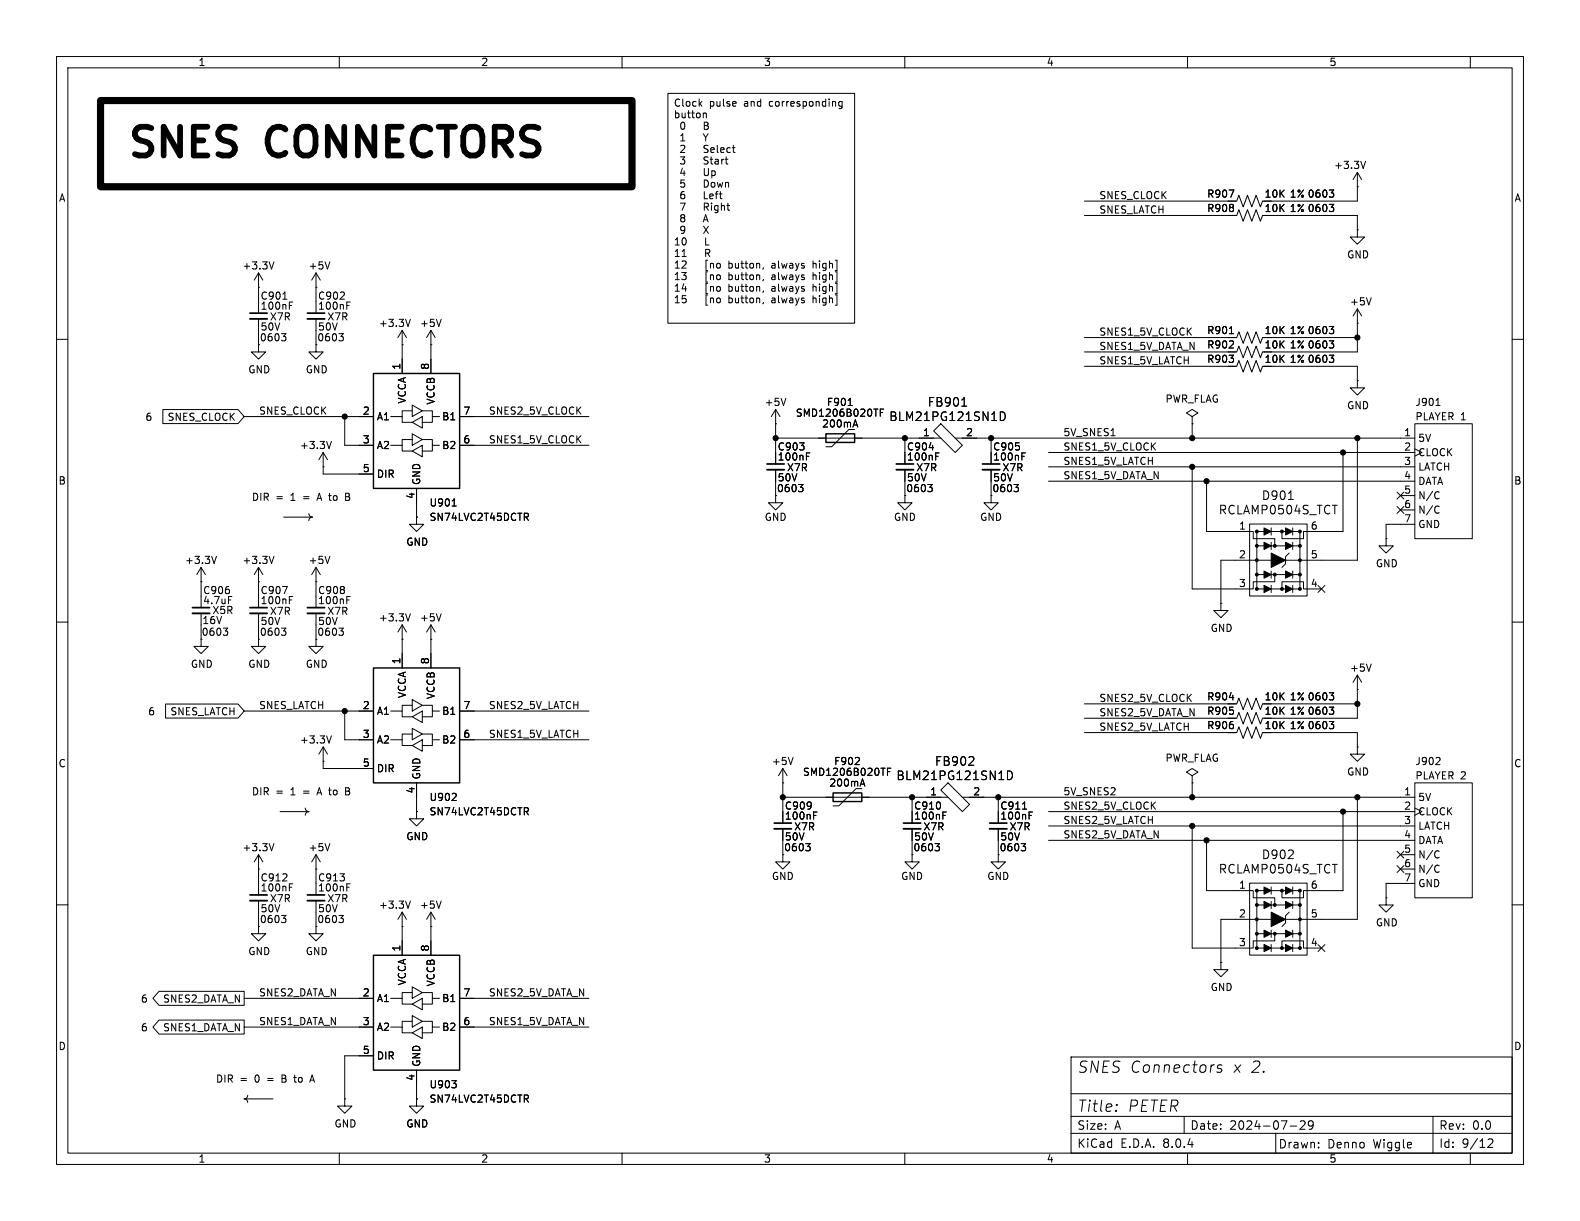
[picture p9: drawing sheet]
<svg xmlns="http://www.w3.org/2000/svg" width="279mm" height="216mm" viewBox="0 0 279 216" stroke-linecap="round" stroke-linejoin="round" font-family="sans-serif">
<defs><g id="words">
<g font-size="7.1">
<text x="22.2" y="30.4">SNES</text>
<text x="47.7" y="30.4">CONNECTORS</text>
</g>
<g font-size="2.8">
<text x="190.4" y="189.9">SNES Connectors</text>
<text x="217.9" y="189.9">x 2.</text>
<text x="190.4" y="196.8">Title:</text>
<text x="199.3" y="196.8">PETER</text>
</g>
<g font-size="2.1">
<text x="157.1" y="74.7">BLM21PG121SN1D</text>
<text x="164" y="72.1">FB901</text>
<text x="223" y="88.6">D901</text>
<text x="215.4" y="91.2">RCLAMP0504S_TCT</text>
<text x="165.2" y="135.6">FB902</text>
<text x="158.4" y="138.2">BLM21PG121SN1D</text>
<text x="215.4" y="154.7">RCLAMP0504S_TCT</text>
<text x="223" y="152.1">D902</text>
<text x="190.4" y="203.2">KiCad</text>
<text x="190.4" y="200">Size:</text>
<text x="197.1" y="200">A</text>
<text x="198.1" y="203.2">E.D.A.</text>
<text x="205.7" y="203.2">8.0.4</text>
<text x="210.4" y="200">Date:</text>
<text x="217.4" y="200">2024-07-29</text>
<text x="226" y="203.3">Drawn:</text>
<text x="234.7" y="203.3">Denno</text>
<text x="242.9" y="203.3">Wiggle</text>
<text x="254.4" y="200">Rev:</text>
<text x="254.4" y="203.2">Id:</text>
<text x="258.5" y="203.2">9/12</text>
<text x="260.3" y="200">0.0</text>
</g>
<g font-size="1.8">
<text x="35" y="11.9">1</text>
<text x="85" y="11.9">2</text>
<text x="135" y="11.9">3</text>
<text x="185" y="11.9">4</text>
<text x="235" y="11.9">5</text>
<text x="119.1" y="19.2">Clock</text>
<text x="119.1" y="21.2">button</text>
<text x="120.2" y="23.3">0</text>
<text x="125" y="23.3">B</text>
<text x="125.4" y="19.2">pulse</text>
<text x="131.7" y="19.2">and</text>
<text x="136.3" y="19.2">corresponding</text>
<text x="120.2" y="25.3">1</text>
<text x="120.2" y="27.4">2</text>
<text x="120.2" y="29.4">3</text>
<text x="125" y="25.3">Y</text>
<text x="125" y="27.4">Select</text>
<text x="125" y="29.4">Start</text>
<text x="10.3" y="35.9">A</text>
<text x="120.2" y="31.5">4</text>
<text x="120.2" y="33.5">5</text>
<text x="120.2" y="35.5">6</text>
<text x="125" y="31.5">Up</text>
<text x="125" y="33.5">Down</text>
<text x="125" y="35.5">Left</text>
<text x="194.3" y="35.3">SNES_CLOCK</text>
<text x="213.4" y="35.2">R907</text>
<text x="223.5" y="35.2">10K</text>
<text x="228" y="35.2">1% 0603</text>
<text x="235.8" y="30.1">+3.3V</text>
<text x="267.7" y="35.9">A</text>
<text x="120.2" y="37.6">7</text>
<text x="120.2" y="39.6">8</text>
<text x="120.2" y="41.7">9</text>
<text x="125" y="37.6">Right</text>
<text x="125" y="39.6">A</text>
<text x="125" y="41.7">X</text>
<text x="194.3" y="37.8">SNES_LATCH</text>
<text x="213.4" y="37.7">R908</text>
<text x="223.5" y="37.7">10K</text>
<text x="228" y="37.7">1% 0603</text>
<text x="42.8" y="47.9">+3.3V</text>
<text x="54.5" y="47.9">+5V</text>
<text x="119.1" y="43.7">10</text>
<text x="119.1" y="45.8">11</text>
<text x="119.1" y="47.8">12</text>
<text x="125" y="43.7">L</text>
<text x="125" y="45.8">R</text>
<text x="125" y="47.8">[no</text>
<text x="129.3" y="47.8">button,</text>
<text x="137.1" y="47.8">always</text>
<text x="144.6" y="47.8">high]</text>
<text x="238.1" y="45.9">GND</text>
<text x="46" y="53.2">C901</text>
<text x="56.1" y="53.2">C902</text>
<text x="119.1" y="49.9">13</text>
<text x="119.1" y="51.9">14</text>
<text x="119.1" y="53.9">15</text>
<text x="125" y="49.9">[no</text>
<text x="125" y="51.9">[no</text>
<text x="125" y="53.9">[no</text>
<text x="129.3" y="49.9">button,</text>
<text x="129.3" y="51.9">button,</text>
<text x="129.3" y="53.9">button,</text>
<text x="137.1" y="49.9">always</text>
<text x="137.1" y="51.9">always</text>
<text x="137.1" y="53.9">always</text>
<text x="144.6" y="49.9">high]</text>
<text x="144.6" y="51.9">high]</text>
<text x="144.6" y="53.9">high]</text>
<text x="46" y="55">100nF</text>
<text x="46" y="58.6">50V</text>
<text x="47.6" y="56.9">X7R</text>
<text x="56.1" y="55">100nF</text>
<text x="56.1" y="58.6">50V</text>
<text x="57.8" y="56.9">X7R</text>
<text x="66.9" y="58">+3.3V</text>
<text x="74.2" y="58">+5V</text>
<text x="194.3" y="59.4">SNES1_5V_CLOCK</text>
<text x="213.4" y="59.3">R901</text>
<text x="223.5" y="59.3">10K</text>
<text x="228" y="59.3">1% 0603</text>
<text x="238.6" y="54.2">+5V</text>
<text x="45.9" y="60.6">0603</text>
<text x="56" y="60.6">0603</text>
<text x="70.9" y="65.5" transform="rotate(-90 70.9 65.5)">1</text>
<text x="75.9" y="65.5" transform="rotate(-90 75.9 65.5)">8</text>
<text x="194.3" y="62">SNES1_5V_DATA_N</text>
<text x="194.3" y="64.5">SNES1_5V_LATCH</text>
<text x="213.4" y="64.4">R903</text>
<text x="213.4" y="61.8">R902</text>
<text x="223.5" y="64.4">10K</text>
<text x="223.5" y="61.8">10K</text>
<text x="228" y="64.4">1% 0603</text>
<text x="228" y="61.8">1% 0603</text>
<text x="43.8" y="66.2">GND</text>
<text x="54" y="66.2">GND</text>
<text x="72" y="71.5" transform="rotate(-90 72 71.5)">VCCA</text>
<text x="77.1" y="71.6" transform="rotate(-90 77.1 71.6)">VCCB</text>
<text x="135.1" y="72">+5V</text>
<text x="146.1" y="72">F901</text>
<text x="206" y="71.4">PWR_FLAG</text>
<text x="250.2" y="72">J901</text>
<text x="25.6" y="74.6">6</text>
<text x="29.5" y="74.6">SNES_CLOCK</text>
<text x="45.7" y="73.4">SNES_CLOCK</text>
<text x="64.1" y="73.4">2</text>
<text x="66.5" y="74.5">A1</text>
<text x="78.1" y="74.5">B1</text>
<text x="81.8" y="73.4">7</text>
<text x="86.4" y="73.4">SNES2_5V_CLOCK</text>
<text x="140.6" y="73.9">SMD1206B020TF</text>
<text x="145.3" y="75.8">200mA</text>
<text x="163.1" y="77.2">1</text>
<text x="170.7" y="77.2">2</text>
<text x="188" y="77.2">5V_SNES1</text>
<text x="238.1" y="72.6">GND</text>
<text x="248.2" y="77.2">1</text>
<text x="250.2" y="74.5">PLAYER 1</text>
<text x="52.9" y="79.6">+3.3V</text>
<text x="64.1" y="78.5">3</text>
<text x="64.1" y="83.6">5</text>
<text x="66.5" y="79.6">A2</text>
<text x="78.1" y="79.6">B2</text>
<text x="81.8" y="78.5">6</text>
<text x="86.4" y="78.5">SNES1_5V_CLOCK</text>
<text x="137.4" y="79.9">C903</text>
<text x="137.4" y="81.6">100nF</text>
<text x="139.1" y="83.5">X7R</text>
<text x="160.3" y="79.9">C904</text>
<text x="160.3" y="81.6">100nF</text>
<text x="161.9" y="83.5">X7R</text>
<text x="175.5" y="79.9">C905</text>
<text x="175.5" y="81.6">100nF</text>
<text x="177.2" y="83.5">X7R</text>
<text x="188" y="79.7">SNES1_5V_CLOCK</text>
<text x="188" y="82.3">SNES1_5V_LATCH</text>
<text x="248.2" y="79.8">2</text>
<text x="248.2" y="82.3">3</text>
<text x="250.7" y="78.3">5V</text>
<text x="250.7" y="80.9">CLOCK</text>
<text x="250.7" y="83.4">LATCH</text>
<text x="10.3" y="85.9">B</text>
<text x="44.4" y="88.7">DIR</text>
<text x="48.8" y="88.7">=</text>
<text x="51.5" y="88.7">1</text>
<text x="53.9" y="88.7">=</text>
<text x="56.6" y="88.7">A to</text>
<text x="61.9" y="88.7">B</text>
<text x="66.5" y="84.7">DIR</text>
<text x="73.4" y="88.3" transform="rotate(-90 73.4 88.3)">4</text>
<text x="74.5" y="85.9" transform="rotate(-90 74.5 85.9)">GND</text>
<text x="75.9" y="89.8">U901</text>
<text x="137.3" y="87.2">0603</text>
<text x="137.4" y="85.3">50V</text>
<text x="160.2" y="87.2">0603</text>
<text x="160.3" y="85.3">50V</text>
<text x="175.4" y="87.2">0603</text>
<text x="175.5" y="85.3">50V</text>
<text x="188" y="84.8">SNES1_5V_DATA_N</text>
<text x="248.2" y="84.8">4</text>
<text x="248.2" y="87.4">5</text>
<text x="248.2" y="89.9">6</text>
<text x="250.7" y="86">DATA</text>
<text x="250.7" y="88.5">N/C</text>
<text x="267.7" y="85.9">B</text>
<text x="75.9" y="92.3">SN74LVC2T45DCTR</text>
<text x="135.1" y="92.3">GND</text>
<text x="158" y="92.3">GND</text>
<text x="173.2" y="92.3">GND</text>
<text x="219" y="93.7">1</text>
<text x="231.7" y="93.7">6</text>
<text x="248.2" y="92.5">7</text>
<text x="250.7" y="91">N/C</text>
<text x="250.7" y="93.6">GND</text>
<text x="32.6" y="99.9">+3.3V</text>
<text x="42.8" y="99.9">+3.3V</text>
<text x="54.5" y="99.9">+5V</text>
<text x="71.8" y="96.7">GND</text>
<text x="219" y="98.8">2</text>
<text x="231.7" y="98.8">5</text>
<text x="243.2" y="100.5">GND</text>
<text x="35.8" y="105.3">C906</text>
<text x="35.8" y="107">4.7uF</text>
<text x="46" y="105.3">C907</text>
<text x="46" y="107">100nF</text>
<text x="56.1" y="105.3">C908</text>
<text x="56.1" y="107">100nF</text>
<text x="219" y="103.9">3</text>
<text x="231.7" y="103.9">4</text>
<text x="35.6" y="112.6">0603</text>
<text x="35.7" y="110.6">16V</text>
<text x="37.5" y="108.8">X5R</text>
<text x="45.9" y="112.6">0603</text>
<text x="46" y="110.7">50V</text>
<text x="47.6" y="108.9">X7R</text>
<text x="56" y="112.6">0603</text>
<text x="56.1" y="110.7">50V</text>
<text x="57.8" y="108.9">X7R</text>
<text x="66.9" y="110.1">+3.3V</text>
<text x="74.2" y="110.1">+5V</text>
<text x="214" y="111.9">GND</text>
<text x="33.7" y="118.3">GND</text>
<text x="43.8" y="118.3">GND</text>
<text x="54" y="118.3">GND</text>
<text x="70.9" y="117.5" transform="rotate(-90 70.9 117.5)">1</text>
<text x="75.9" y="117.5" transform="rotate(-90 75.9 117.5)">8</text>
<text x="238.6" y="119">+5V</text>
<text x="45.7" y="125.5">SNES_LATCH</text>
<text x="64.1" y="125.5">2</text>
<text x="72" y="123.5" transform="rotate(-90 72 123.5)">VCCA</text>
<text x="77.1" y="123.7" transform="rotate(-90 77.1 123.7)">VCCB</text>
<text x="81.8" y="125.5">7</text>
<text x="86.4" y="125.5">SNES2_5V_LATCH</text>
<text x="194.3" y="124.2">SNES2_5V_CLOCK</text>
<text x="213.4" y="124.1">R904</text>
<text x="223.5" y="124.1">10K</text>
<text x="228" y="124.1">1% 0603</text>
<text x="26.1" y="126.7">6</text>
<text x="30" y="126.7">SNES_LATCH</text>
<text x="52.9" y="131.7">+3.3V</text>
<text x="64.1" y="130.6">3</text>
<text x="66.5" y="126.6">A1</text>
<text x="66.5" y="131.7">A2</text>
<text x="78.1" y="131.7">B2</text>
<text x="78.1" y="126.6">B1</text>
<text x="81.8" y="130.6">6</text>
<text x="86.4" y="130.5">SNES1_5V_LATCH</text>
<text x="194.3" y="126.7">SNES2_5V_DATA_N</text>
<text x="194.3" y="129.3">SNES2_5V_LATCH</text>
<text x="213.4" y="129.1">R906</text>
<text x="213.4" y="126.6">R905</text>
<text x="223.5" y="129.1">10K</text>
<text x="223.5" y="126.6">10K</text>
<text x="228" y="129.1">1% 0603</text>
<text x="228" y="126.6">1% 0603</text>
<text x="10.3" y="135.9">C</text>
<text x="64.1" y="135.6">5</text>
<text x="66.5" y="136.8">DIR</text>
<text x="74.5" y="137.9" transform="rotate(-90 74.5 137.9)">GND</text>
<text x="136.4" y="135.5">+5V</text>
<text x="141.9" y="137.4">SMD1206B020TF</text>
<text x="147.4" y="135.5">F902</text>
<text x="206" y="134.9">PWR_FLAG</text>
<text x="238.1" y="137.3">GND</text>
<text x="250.2" y="135.5">J902</text>
<text x="267.7" y="135.9">C</text>
<text x="44.4" y="140.7">DIR</text>
<text x="48.8" y="140.7">=</text>
<text x="51.5" y="140.7">1</text>
<text x="53.9" y="140.7">=</text>
<text x="56.6" y="140.7">A to</text>
<text x="61.9" y="140.7">B</text>
<text x="73.4" y="140.4" transform="rotate(-90 73.4 140.4)">4</text>
<text x="75.9" y="141.8">U902</text>
<text x="138.7" y="143.4">C909</text>
<text x="146.6" y="139.3">200mA</text>
<text x="161.6" y="143.4">C910</text>
<text x="164.4" y="140.7">1</text>
<text x="172" y="140.7">2</text>
<text x="176.8" y="143.4">C911</text>
<text x="188" y="143.2">SNES2_5V_CLOCK</text>
<text x="188" y="140.7">5V_SNES2</text>
<text x="248.2" y="140.7">1</text>
<text x="248.2" y="143.3">2</text>
<text x="250.2" y="138">PLAYER 2</text>
<text x="250.7" y="141.8">5V</text>
<text x="71.8" y="148.8">GND</text>
<text x="75.9" y="144.4">SN74LVC2T45DCTR</text>
<text x="138.7" y="145.1">100nF</text>
<text x="138.7" y="148.8">50V</text>
<text x="140.3" y="147">X7R</text>
<text x="161.6" y="145.1">100nF</text>
<text x="161.6" y="148.8">50V</text>
<text x="163.2" y="147">X7R</text>
<text x="176.8" y="145.1">100nF</text>
<text x="176.8" y="148.8">50V</text>
<text x="178.4" y="147">X7R</text>
<text x="188" y="145.8">SNES2_5V_LATCH</text>
<text x="188" y="148.3">SNES2_5V_DATA_N</text>
<text x="248.2" y="145.8">3</text>
<text x="248.2" y="148.3">4</text>
<text x="250.7" y="144.4">CLOCK</text>
<text x="250.7" y="146.9">LATCH</text>
<text x="250.7" y="149.5">DATA</text>
<text x="42.8" y="150.7">+3.3V</text>
<text x="54.5" y="150.7">+5V</text>
<text x="136.4" y="155.8">GND</text>
<text x="138.6" y="150.7">0603</text>
<text x="159.3" y="155.8">GND</text>
<text x="161.4" y="150.7">0603</text>
<text x="174.5" y="155.8">GND</text>
<text x="176.7" y="150.7">0603</text>
<text x="248.2" y="150.9">5</text>
<text x="248.2" y="153.4">6</text>
<text x="248.2" y="156">7</text>
<text x="250.7" y="152">N/C</text>
<text x="250.7" y="154.5">N/C</text>
<text x="46" y="156.1">C912</text>
<text x="46" y="157.8">100nF</text>
<text x="46" y="161.5">50V</text>
<text x="47.6" y="159.7">X7R</text>
<text x="56.1" y="156.1">C913</text>
<text x="56.1" y="157.8">100nF</text>
<text x="56.1" y="161.5">50V</text>
<text x="57.8" y="159.7">X7R</text>
<text x="66.9" y="160.9">+3.3V</text>
<text x="74.2" y="160.9">+5V</text>
<text x="219" y="157.2">1</text>
<text x="231.7" y="157.2">6</text>
<text x="250.7" y="157.1">GND</text>
<text x="45.9" y="163.4">0603</text>
<text x="56" y="163.4">0603</text>
<text x="219" y="162.3">2</text>
<text x="219" y="167.4">3</text>
<text x="231.7" y="167.4">4</text>
<text x="231.7" y="162.3">5</text>
<text x="243.2" y="164">GND</text>
<text x="43.8" y="169.1">GND</text>
<text x="54" y="169.1">GND</text>
<text x="70.9" y="168.3" transform="rotate(-90 70.9 168.3)">1</text>
<text x="75.9" y="168.3" transform="rotate(-90 75.9 168.3)">8</text>
<text x="24.8" y="177.5">6</text>
<text x="28.7" y="177.5">SNES2_DATA_N</text>
<text x="45.7" y="176.3">SNES2_DATA_N</text>
<text x="64.1" y="176.3">2</text>
<text x="66.5" y="177.4">A1</text>
<text x="72" y="174.3" transform="rotate(-90 72 174.3)">VCCA</text>
<text x="77.1" y="174.5" transform="rotate(-90 77.1 174.5)">VCCB</text>
<text x="78.1" y="177.4">B1</text>
<text x="81.8" y="176.3">7</text>
<text x="86.4" y="176.3">SNES2_5V_DATA_N</text>
<text x="214" y="175.4">GND</text>
<text x="10.3" y="185.9">D</text>
<text x="24.8" y="182.6">6</text>
<text x="28.7" y="182.6">SNES1_DATA_N</text>
<text x="45.7" y="181.3">SNES1_DATA_N</text>
<text x="64.1" y="181.4">3</text>
<text x="66.5" y="182.5">A2</text>
<text x="78.1" y="182.5">B2</text>
<text x="81.8" y="181.4">6</text>
<text x="86.4" y="181.3">SNES1_5V_DATA_N</text>
<text x="267.7" y="185.9">D</text>
<text x="38.1" y="191.5">DIR</text>
<text x="42.4" y="191.5">=</text>
<text x="45.2" y="191.5">0</text>
<text x="47.5" y="191.5">=</text>
<text x="50.3" y="191.5">B</text>
<text x="52.7" y="191.5">to</text>
<text x="55.8" y="191.5">A</text>
<text x="64.1" y="186.4">5</text>
<text x="66.5" y="187.6">DIR</text>
<text x="73.4" y="191.2" transform="rotate(-90 73.4 191.2)">4</text>
<text x="74.5" y="188.7" transform="rotate(-90 74.5 188.7)">GND</text>
<text x="75.9" y="192.6">U903</text>
<text x="75.9" y="195.2">SN74LVC2T45DCTR</text>
<text x="59.1" y="199.6">GND</text>
<text x="71.8" y="199.6">GND</text>
<text x="35" y="205.8">1</text>
<text x="85" y="205.8">2</text>
<text x="135" y="205.8">3</text>
<text x="185" y="205.8">4</text>
<text x="235" y="205.8">5</text>
</g>
</g></defs>
<g fill="none" stroke="#000" stroke-width=".18">
<path d="M10 10h259.4v195.9h-259.4zM12 12h255.4v191.9h-255.4zM60 10v2M110 10v2M118.1 16.5h33v40.7h-33zM123.8 18.3l.3 .5M124.1 17.9l-.5 .5M148.9 17.9v1.1l-.2 .2-.3-.1M148.9 18l-.3-.1-.3 .3 .1 .5h.5M160 10v2M210 10v2M260 10v2"/>
<path d="M124.4 20h.4l.1 .8M191.8 35.6h26.9l.4-1.1 .7 2.1 .8-2.1 .8 2.1 .7-2.1 .8 2.1 .4-1M191.8 38.1h26.9l.4-1 .7 2 .8-2 .8 2 .7-2 .8 2 .4-1M217.3 33.6h.9l-.6 1.3M224.8 38.1h15.2v2.5M235.1 33.6h.7l-.4 .5M235.1 36.1h.7l-.4 .5M235.6 34.1l.2 .2v.3l-.2 .3M235.6 36.6l.2 .3v.3l-.2 .2M240 33h.1M240 30.5v5.1h-15.2M240 30.5l-.7 1.3"/>
<path d="M240 30.5l.8 1.3M241.5 28.5l-.4 1.3M10 60h2M45.7 56.4v5.8h1.3l-1.3 1.3-1.3-1.3h1.3M45.7 50.8h.1M45.7 48.3v5M45.7 48.3l-.7 1.2M45.7 48.3l.8 1.2M48.4 46.3l-.4 1.3M49.8 59h.8l-.5 .5M50 52.9h.7M50.3 59.5l.3 .2v.3l-.3 .3"/>
<path d="M51.2 54h.4M51.2 53.4h.6M55.9 56.4v5.8h1.2l-1.2 1.3-1.3-1.3h1.3M55.9 50.8h.1M55.9 48.3v5M55.9 48.3l-.8 1.2M55.9 48.3l.7 1.2M58.3 46.3l-.4 1.3M59.9 59h.8l-.4 .5M60.5 59.5l.2 .2v.3l-.2 .3M61.3 54h.4M61.3 53.4h.6"/>
<path d="M71.1 58.4v7.6M71.1 58.4l-.7 1.3M71.1 58.4l.8 1.3M72.6 56.5l-.5 1.2M76.2 58.4v7.6M76.2 58.4l-.8 1.3M76.2 58.4l.8 1.3M78 56.5l-.4 1.2M120.6 45.4h.7M136.6 46.6h-.1M136.6 46.9l-.1 .2 .1 .3M136.6 49l-.1 .2 .1 .3"/>
<path d="M136.6 51l-.1 .2 .1 .3M136.6 53.1l-.1 .1 .1 .3M136.6 48.6l-.1 .1M136.6 50.7h-.1M136.6 52.7l-.1 .1M143.8 46.1v1.3M143.8 48.2v1.3M143.8 50.2v1.3M143.8 52.3v1.2M144.1 46.6l-.3 .1M144.1 48.6l-.3 .1M144.1 50.7l-.3 .1"/>
<path d="M144.1 52.7l-.3 .1M191.8 59.7h26.9l.4-1 .7 2 .8-2 .8 2 .7-2 .8 2 .4-1M217.4 59h.7M224.8 59.7h15.2M235.1 57.7h.7l-.4 .5M235.6 58.2l.2 .3v.3l-.2 .2M240 57.2h.1M240 40.6v1.3h1.3l-1.3 1.3-1.2-1.3h1.2M240 40.6h.1M240 54.6v7.6h-15.2M240 54.6l-.7 1.3M240 54.6l.8 1.3"/>
<path d="M242.5 52.6l-.4 1.3M267.4 60h2M28.8 72.4h13.3l1.1 1.3-1.1 1.2h-13.3zM43.2 73.7h22.8M58.6 78l-.4 1.3M61 73.7v5h5M69.1 73.7h2v1h1.8M69.1 78.7h2v1.1h1.8M71.1 61h.1M72.9 72.6h-1.8v1.1M72.9 71.6l1.8 1-1.8 1.1zM72.9 74.7l1.8-1v2z"/>
<path d="M72.9 77.7h-1.8v1M72.9 76.7l1.8 1-1.8 1zM72.9 79.8l1.8-1.1v2.1zM74.7 72.6h1.8v1.1h1.2M74.7 77.7h1.8v1h1.2M76.2 61h.1M76.5 73.7v1h-1.8M76.5 78.7v1.1h-1.8M81.3 73.7h22.8M81.3 78.7h22.8M137.2 74.9h.1M137.2 77.5h29.2"/>
<path d="M137.2 72.4l-.8 1.3M137.2 72.4v7.6M137.2 72.4l.7 1.3M139 70.4l-.4 1.3M150 71.7h.7M150.9 75.1h.7M151.1 75.9h-1l-3 3.1h-1.1M151.3 74.2l.4 1.3M155.7 72.9h.4M156.3 72.3h-.6v1.3M160 77.5v2.5M164.3 79.2h.8"/>
<path d="M166.4 74.9l3.8 3.8-1.3 1.3-3.8-3.8zM168.9 77.5h81.3M170.1 71.8h.8M175.3 77.5v2.5M176.9 72.8a.77 .77 0 0 1 .9 .8 .77 .77 0 0 1-.9 .8zM191.8 64.8h26.9l.4-1 .7 2 .8-2 .8 2 .7-2 .8 2 .4-1M191.8 62.2h26.9l.4-1 .7 2 .8-2 .8 2 .7-2 .8 2 .4-1M196.5 77h.7M210.8 73.7l1-.7-1-.6-1 .6 1 .7v1.2M210.8 74.9h.1M210.8 74.9v2.6M224.8 64.8h15.2v2.5"/>
<path d="M235.1 62.8h.7l-.4 .5M235.1 60.3h.7l-.4 .5M235.6 60.8l.2 .2v.3l-.2 .2M235.6 63.3l.2 .2v.3l-.2 .3M240 67.3v1.3h1.3l-1.3 1.3-1.2-1.3h1.2M240 67.3h.1M240 77.5v21.6h-12.7M250.2 74.9h10.1v20.4h-10.1zM253.9 71.7h.8M38.3 98.4l-.4 1.2M48.4 98.4l-.4 1.2M50.2 91.4h5"/>
<path d="M54.6 90.8a.65 .65 0 0 0 .6 .6M55.2 91.4a.63 .63 0 0 0-.6 .7M57.1 82.6h.1M57.1 80v3.8h8.9M57.1 80l-.7 1.3M57.1 80l.8 1.3M58.3 98.4l-.4 1.2M61.1 87.8h.4M61.5 87.2h-.4v1.3h.5M73.7 91.4v1.3h1.2l-1.2 1.3-1.3-1.3h1.3M73.7 91.4h.1M73.7 86.4v5"/>
<path d="M80 89.5h.7M93 91.4l.4 .6M93.2 90.7l.2 .3v.3l-.2 .1M137.2 83.1v5.8h1.2l-1.2 1.3-1.3-1.3h1.3M141.2 85.7h.8l-.4 .5M141.8 86.2l.2 .2v.3l-.2 .2M142.6 80.7h.4M142.6 80.1h.6M160 83.1v5.8h1.3l-1.3 1.3-1.3-1.3h1.3M164.1 85.7h.8l-.5 .5M164.6 86.2l.3 .2v.3l-.3 .2M165.5 80.7h.4"/>
<path d="M165.5 80.1h.6M175.3 83.1v5.8h1.2l-1.2 1.3-1.3-1.3h1.3M179.3 85.7h.8l-.4 .5M179.9 86.2l.2 .2v.3l-.2 .2M180.7 80.7h.4M180.7 80.1h.6M185.4 80h64.8M185.4 82.6h64.8M185.4 85.1h64.8M210.8 82.6v21.5h10.8v-1.2h3.8v-1.3M213.4 85.1v8.9h8.2v1.3h3.8v1.2M221 92.7h10.1v12.7h-10.1z"/>
<path d="M222.2 96.5v5.1h1.3M223.5 94h-1.3v2.5h1.3M224.8 93.3v1.3M224.8 95.9v1.3M224.8 99.1h-8.9v7.6M224.8 96.5h2.5M224.8 94h2.5M227.8 88.3h.9M228 97.8l-.7 .6v1.3l-.6 .6M228.6 94h1.3v2.5h-1.3M228.6 93.3v1.3M228.6 95.9v1.3"/>
<path d="M229.9 96.5v5.1h-1.3M235.6 89.3h.9M237.5 80v14h-7v1.3h-3.8v-1.3M245.1 95.3v1.2h1.3l-1.3 1.3-1.3-1.3h1.3M245.1 95.3h.1M247 87l1.3 1.2M247 89.6l1.3 1.2M247.6 87.6h2.6M247.6 90.2h2.6M248.3 87l-1.3 1.2M248.3 89.6l-1.3 1.2M250.2 92.7h-5.1v2.6"/>
<path d="M254.2 86.9l.3 .2M254.2 89.5l.3 .1M254.5 88.1l-.3 .1M254.5 90.6l-.3 .1M10 110h2M35.6 102.9h.1M35.6 108.5v5.8h1.2l-1.2 1.3-1.3-1.3h1.3M35.6 100.3l-.8 1.3M35.6 100.3v5.1M35.6 100.3l.7 1.3M39.5 111.1h.8l-.5 .5M40 111.6l.3 .2v.3l-.3 .2"/>
<path d="M40.4 105.5h.6M45.7 108.5v5.8h1.3l-1.3 1.3-1.3-1.3h1.3M45.7 102.9h.1M45.7 100.3v5.1M45.7 100.3l-.7 1.3M45.7 100.3l.8 1.3M49.8 111.1h.8l-.5 .5M50 103.7h.8l-.5 1.3M50.3 111.6l.3 .2v.3l-.3 .2M51.2 106.1h.4M51.2 105.5h.6M55.9 108.5v5.8h1.2l-1.2 1.3-1.3-1.3h1.3"/>
<path d="M55.9 102.9h.1M55.9 100.3v5.1M55.9 100.3l-.8 1.3M55.9 100.3l.7 1.3M59.9 111.1h.8l-.4 .5M60.5 111.6l.2 .2v.3l-.2 .2M61.3 106.1h.4M61.3 105.5h.6M71.1 113h.1M71.1 110.5v7.6M71.1 110.5l-.7 1.3M71.1 110.5l.8 1.3"/>
<path d="M72.6 108.5l-.5 1.3M76.2 113h.1M76.2 110.5v7.6M76.2 110.5l-.8 1.3M76.2 110.5l.8 1.3M78 108.5l-.4 1.3M215.9 106.7v1.3h1.3l-1.3 1.2-1.3-1.2h1.3M215.9 106.7h.1M222.2 101.6v2.5h1.3M224.8 101v1.2M224.8 103.5v1.3M224.8 104.1h2.5"/>
<path d="M224.8 101.6h2.5M226.7 104.1v-1.2h3.8v1.2h3.2M228.6 101v1.2M228.6 103.5v1.3M229.9 101.6v2.5h-1.3M233.1 103.5l1.2 1.2M234.3 103.5l-1.2 1.2M240 119.4l-.7 1.3M240 119.4v7.6h-15.2M240 119.4l.8 1.3M242.5 117.4l-.4 1.3M267.4 110h2"/>
<path d="M29.3 124.5h12.8l1.1 1.2-1.1 1.3h-12.8zM43.2 125.7h22.8M57.1 134.6h.1M57.1 132.1v3.8h8.9M57.1 132.1l-.7 1.3M57.1 132.1l.8 1.3M58.6 130.1l-.4 1.3M61 125.7v5.1h5M61.1 139.9h.4M61.5 139.3h-.4v1.3h.5M69.1 125.7h2v1h1.8M69.1 130.8h2v1h1.8"/>
<path d="M72.9 124.7h-1.8v1M72.9 123.7l1.8 1-1.8 1zM72.9 126.7l1.8-1v2.1zM72.9 129.8h-1.8v1M72.9 128.8l1.8 1-1.8 1zM72.9 131.8l1.8-1v2zM73.7 138.4v5.1M74.7 124.7h1.8v1h1.2M74.7 129.8h1.8v1h1.2M76.5 125.7v1h-1.8M76.5 130.8v1h-1.8M81.3 125.7h22.8"/>
<path d="M81.3 130.8h22.8M138.4 138.4h.1M138.4 135.9l-.7 1.3M138.4 135.9v7.6M138.4 135.9l.8 1.3M140.2 133.9l-.4 1.3M151.2 135.2h.8M151.9 134.1v.4M152.2 138.6h.6M152.4 139.4h-1l-3.1 3.1h-1M152.5 137.7l.4 1.3M156.9 136.4h.5"/>
<path d="M157.5 135.8h-.6v1.3M166.4 139.7l1.2-1.3 3.8 3.8-1.2 1.3zM172.1 133.9l.1 .2-.1 .3-.8 .9h.9M178.2 136.3a.77 .77 0 0 1 .8 .8 .77 .77 0 0 1-.8 .8zM191.8 129.5h26.9l.4-1 .7 2.1 .8-2.1 .8 2.1 .7-2.1 .8 2.1 .4-1.1M191.8 124.5h26.9l.4-1.1 .7 2.1 .8-2.1 .8 2.1 .7-2.1 .8 2.1 .4-1M191.8 127h26.9l.4-1 .7 2 .8-2 .8 2 .7-2 .8 2 .4-1M210.8 137.2l1-.7-1-.6-1 .6 1 .7v1.2M210.8 138.4h.1M210.8 138.4v2.6M217.4 123.3h.8M224.8 129.5h15.2v2.6"/>
<path d="M224.8 124.5h15.2M235.1 127.6h.7l-.4 .5M235.1 122.5h.7l-.4 .5M235.1 125h.7l-.4 .5M235.6 128.1l.2 .2v.3l-.2 .2M235.6 123l.2 .2v.3l-.2 .3M235.6 125.5l.2 .3v.3l-.2 .2M240 121.9h.1M240 132.1v1.3h1.3l-1.3 1.2-1.2-1.2h1.2M240 132.1h.1M250.2 138.4h10.1v20.4h-10.1zM254.5 134l.2 .2-.1 .3-.7 .7h.8"/>
<path d="M10 160h2M45.7 159.3v5.8h1.3l-1.3 1.3-1.3-1.3h1.3M45.7 153.7h.1M45.7 151.1v5.1M45.7 151.1l-.7 1.3M45.7 151.1l.8 1.3M48.4 149.2l-.4 1.2M49.5 143.5h5.1M51.2 156.9h.4M51.2 156.3h.6M54 142.9a.67 .67 0 0 0 .6 .6M54.6 143.5a.64 .64 0 0 0-.6 .7"/>
<path d="M55.9 159.3v5.8h1.2l-1.2 1.3-1.3-1.3h1.3M55.9 153.7h.1M55.9 151.1v5.1M55.9 151.1l-.8 1.3M55.9 151.1l.7 1.3M58.3 149.2l-.4 1.2M61.3 156.9h.4M61.3 156.3h.6M72.6 159.3l-.5 1.3M73.7 143.5v1.3h1.2l-1.2 1.3-1.3-1.3h1.3M73.7 143.5h.1M78 159.3l-.4 1.3"/>
<path d="M79.9 141.5h.8M80.6 140.4v.4M93 143.5l.4 .6M93.2 142.8l.2 .3v.3l-.2 .1M138.4 146.6v5.8h1.3l-1.3 1.3-1.2-1.3h1.2M138.4 141h29.2M142.5 149.2h.8l-.5 .5M143 149.7l.3 .2v.3l-.3 .2M143.9 144.2h.4M143.9 143.6h.6M161.3 146.6v5.8h1.3l-1.3 1.3-1.3-1.3h1.3M161.3 141v2.5"/>
<path d="M165.3 149.2h.8l-.4 .5M165.9 149.7l.2 .2v.3l-.2 .2M166.7 144.2h.5M166.7 143.6h.6M170.2 141h80M176.5 146.6v5.8h1.3l-1.3 1.3-1.2-1.3h1.2M176.5 141v2.5M180.6 149.2h.8l-.5 .5M180.8 143.1h.8M181.1 149.7l.3 .2v.3l-.3 .2M182 144.2h.4M182 143.6h.6"/>
<path d="M185.4 143.5h64.8M185.4 146.1h64.8M185.4 148.6h64.8M210.8 146.1v21.5h10.8v-1.2h3.8v-1.3M213.4 148.6v8.9h8.2v1.3h3.8v1.2M221 156.2h10.1v12.7h-10.1zM223.5 157.5h-1.3v2.5h1.3M224.8 156.8v1.3M224.8 159.4v1.3M224.8 157.5h2.5M228.6 157.5h1.3v2.5h-1.3M228.6 156.8v1.3"/>
<path d="M228.6 159.4v1.3M235.6 152.8h.9M237.5 143.5v14h-7v1.3h-3.8v-1.3M240 141v21.6h-12.7M245.1 158.8v1.2h1.3l-1.3 1.3-1.3-1.3h1.3M245.1 158.8h.1M247 153.1l1.3 1.2M247 150.5l1.3 1.2M247.6 151.1h2.6M247.6 153.7h2.6M248.3 153.1l-1.3 1.2M248.3 150.5l-1.3 1.2"/>
<path d="M250.2 156.2h-5.1v2.6M254.2 150.4l.3 .2M254.2 153l.3 .1M254.5 151.6l-.3 .1M254.5 154.1l-.3 .1M267.4 160h2M28.1 175.3h15.1v2.5h-15.1l-1.1-1.3zM43.2 176.5h22.8M49.8 161.9h.8l-.5 .5M50.3 162.4l.3 .2v.3l-.3 .2M59.9 161.9h.8l-.4 .5M60.5 162.4l.2 .2v.3l-.2 .2"/>
<path d="M69.1 176.5h2v1h1.8M71.1 163.8h.1M71.1 161.3v7.6M71.1 161.3l-.7 1.3M71.1 161.3l.8 1.3M72.9 175.5h-1.8v1M72.9 174.5l1.8 1-1.8 1zM72.9 177.5l1.8-1v2.1zM72.9 179.6l1.8 1-1.8 1zM74.7 175.5h1.8v1h1.2M76.2 163.8h.1M76.2 161.3v7.6"/>
<path d="M76.2 161.3l-.8 1.3M76.2 161.3l.8 1.3M76.5 176.5v1h-1.8M81.3 176.5h22.8M215.9 170.2v1.3h1.3l-1.3 1.2-1.3-1.2h1.3M215.9 170.2h.1M222.2 165.1v2.5h1.3M222.2 160v5.1h1.3M224.8 167.6h2.5M224.8 164.5v1.2M224.8 167v1.3M224.8 165.1h2.5"/>
<path d="M224.8 162.6h-8.9v7.6M224.8 160h2.5M226.7 167.6v-1.2h3.8v1.2h3.2M228 161.3l-.7 .6v1.3l-.6 .6M228.6 164.5v1.2M228.6 167v1.3M229.9 165.1v2.5h-1.3M229.9 160v5.1h-1.3M233.1 167l1.2 1.2M234.3 167l-1.2 1.2M28.1 180.4h15.1v2.4h-15.1l-1.1-1.2zM43.2 194.3a.66 .66 0 0 1 .6 .6"/>
<path d="M43.2 181.6h22.8M43.2 194.3h5.1M43.8 193.7a.64 .64 0 0 1-.6 .6M51.9 190.5h.5M52.1 190.1l.1 1.2M54.9 191h.6M55.2 190.1l-.4 1.3M61 194.3v1.3h1.2l-1.2 1.3-1.3-1.3h1.3M61 194.3h.1M66 186.7h-5v7.6M69.1 181.6h2v1h1.8M72.9 180.6h-1.8v1"/>
<path d="M72.9 182.6l1.8-1v2zM73.7 194.3v1.3h1.2l-1.2 1.3-1.3-1.3h1.3M73.7 194.3h.1M73.7 189.2v5.1M74.7 180.6h1.8v1h1.2M76.5 181.6v1h-1.8M79.9 191.1h.8l-.4 .5M80.6 191.7v.5M81.3 181.6h22.8M93 194.3l.4 .6M93.2 193.6l.2 .3v.3l-.2 .1M189.4 186.9h78v17h-78z"/>
<path d="M189.4 197.4h78M189.4 193.4h78M197.5 195.3l.1 .1-.1 .1M197.5 195.3l-.1 .1 .1 .1M197.5 195.3v.2M209.4 197.4v3M216.1 188.4a.49 .49 0 0 0-.8 .3l.2 .3h.5v.3l-.3 .3-.5-.1M228.1 199.1h1.2M229.9 198.3l.6-.1 .2 .1 .1 .3-.9 1.1h.9M232.2 198.8l-.3 .3-.4-.1-.1-.2 .1-.5 .4-.1 .2 .1a.99 .99 0 0 1-.3 1.4h-.3M253.4 197.4v6.5M60 203.9v2"/>
<path d="M110 203.9v2M160 203.9v2M189.4 200.4h78M210 203.9v2M225.6 200.4v3.5M233.2 202.8v.2M233.2 202.1v.1M260 203.9v2M263.1 201.5l.6-.1 .2 .1 .1 .3-.9 1.1h.9"/>
</g>
<path d="M66 66h15.3v20.4h-15.3zM146 76.7h5.1v1.5h-5.1zM66 118.1h15.3v20.3h-15.3zM147.3 140.2h5.1v1.5h-5.1zM66 168.9h15.3v20.3h-15.3z" fill="none" stroke="#000" stroke-width=".25"/>
<g fill="#000" stroke="#000" stroke-width=".18">
<path d="M223.5 95.9l1.3 .6-1.3 .7zM223.5 93.3l1.3 .7-1.3 .6zM224.8 97.8l2.5 1.3-2.5 1.2zM227.3 95.9l1.3 .6-1.3 .7zM227.3 93.3l1.3 .7-1.3 .6zM223.5 103.5l1.3 .6-1.3 .7zM223.5 101l1.3 .6-1.3 .6zM227.3 103.5l1.3 .6-1.3 .7zM227.3 101l1.3 .6-1.3 .6zM223.5 159.4l1.3 .6-1.3 .7zM223.5 156.8l1.3 .7-1.3 .6zM227.3 159.4l1.3 .6-1.3 .7z"/>
<path d="M227.3 156.8l1.3 .7-1.3 .6zM223.5 167l1.3 .6-1.3 .7zM223.5 164.5l1.3 .6-1.3 .6zM224.8 161.3l2.5 1.3-2.5 1.2zM227.3 167l1.3 .6-1.3 .7zM227.3 164.5l1.3 .6-1.3 .6z"/>
<circle cx="240" cy="59.7" r=".46"/>
<circle cx="61" cy="73.7" r=".46"/>
<circle cx="137.2" cy="77.5" r=".46"/>
<circle cx="160" cy="77.5" r=".46"/>
<circle cx="175.3" cy="77.5" r=".46"/>
<circle cx="210.8" cy="77.5" r=".46"/>
<circle cx="240" cy="77.5" r=".46"/>
<circle cx="210.8" cy="82.6" r=".46"/>
<circle cx="213.4" cy="85.1" r=".46"/>
<circle cx="222.2" cy="99.1" r=".25"/>
<circle cx="222.2" cy="94" r=".25"/>
<circle cx="222.2" cy="96.5" r=".25"/>
<circle cx="225.4" cy="96.5" r=".25"/>
<circle cx="226.7" cy="94" r=".25"/>
<circle cx="229.9" cy="99.1" r=".25"/>
<circle cx="229.9" cy="96.5" r=".25"/>
<circle cx="229.9" cy="94" r=".25"/>
<circle cx="237.5" cy="80" r=".46"/>
<circle cx="222.2" cy="104.1" r=".25"/>
<circle cx="222.2" cy="101.6" r=".25"/>
<circle cx="225.4" cy="101.6" r=".25"/>
<circle cx="226.7" cy="104.1" r=".25"/>
<circle cx="229.9" cy="101.6" r=".25"/>
<circle cx="229.9" cy="104.1" r=".25"/>
<circle cx="61" cy="125.7" r=".46"/>
<circle cx="240" cy="124.5" r=".46"/>
<circle cx="138.4" cy="141" r=".46"/>
<circle cx="161.3" cy="141" r=".46"/>
<circle cx="176.5" cy="141" r=".46"/>
<circle cx="210.8" cy="146.1" r=".46"/>
<circle cx="210.8" cy="141" r=".46"/>
<circle cx="213.4" cy="148.6" r=".46"/>
<circle cx="222.2" cy="157.5" r=".25"/>
<circle cx="226.7" cy="157.5" r=".25"/>
<circle cx="229.9" cy="157.5" r=".25"/>
<circle cx="237.5" cy="143.5" r=".46"/>
<circle cx="240" cy="141" r=".46"/>
<circle cx="222.2" cy="167.6" r=".25"/>
<circle cx="222.2" cy="162.6" r=".25"/>
<circle cx="222.2" cy="160" r=".25"/>
<circle cx="222.2" cy="165.1" r=".25"/>
<circle cx="225.4" cy="160" r=".25"/>
<circle cx="225.4" cy="165.1" r=".25"/>
<circle cx="226.7" cy="167.6" r=".25"/>
<circle cx="229.9" cy="167.6" r=".25"/>
<circle cx="229.9" cy="162.6" r=".25"/>
<circle cx="229.9" cy="165.1" r=".25"/>
<circle cx="229.9" cy="160" r=".25"/>
</g>
<g fill="none" stroke="#000" stroke-width=".33">
<path d="M44.2 56.4h3M54.4 56.4h3M135.6 83.1h3.1M158.5 83.1h3M173.7 83.1h3.1M34 108.5h3.1M44.2 108.5h3M54.4 108.5h3M44.2 159.3h3M54.4 159.3h3M136.9 146.6h3.1M159.8 146.6h3"/>
<path d="M175 146.6h3.1"/>
</g>
<g fill="none" stroke="#000" stroke-width=".3">
<path d="M44.2 55.4h3M54.4 55.4h3M135.6 82h3.1M158.5 82h3M173.7 82h3.1M34 107.4h3.1M44.2 107.4h3M54.4 107.4h3M44.2 158.2h3M54.4 158.2h3M136.9 145.5h3.1M159.8 145.5h3"/>
<path d="M175 145.5h3.1"/>
</g>
<path d="M17.8 17.8h94v15.2h-94z" fill="none" stroke="#000" stroke-width="1.3"/>
<g fill="none" stroke="#000" stroke-width="1">
<path d="M26.8 22.7l-.8-.3h-1.2l-.7 .5M31.8 22.4v5.1l-2.9-5.1v5.1M36.7 22.4h-2.4v5.1M41.5 22.7l-.7-.3h-1.2l-.7 .5M50.5 22.9a1.75 1.75 0 0 0-2.7 .2M52.6 23.1a1.72 1.72 0 0 1 3 0M60.9 22.4v5.1l-2.9-5.1v5.1M66.2 22.4v5.1l-2.9-5.1v5.1M71 22.4h-2.4v5.1M76.1 22.9a1.75 1.75 0 0 0-2.6 .2M77.6 22.4h2.9M79 22.4v5.1"/>
<path d="M82.2 23.1a1.72 1.72 0 0 1 2.9 0M90.1 22.9l-.7-.5h-1.9v5.1M95.2 22.7l-.7-.3h-1.2l-.7 .5"/>
</g>
<use href="#words"/>
</svg>
